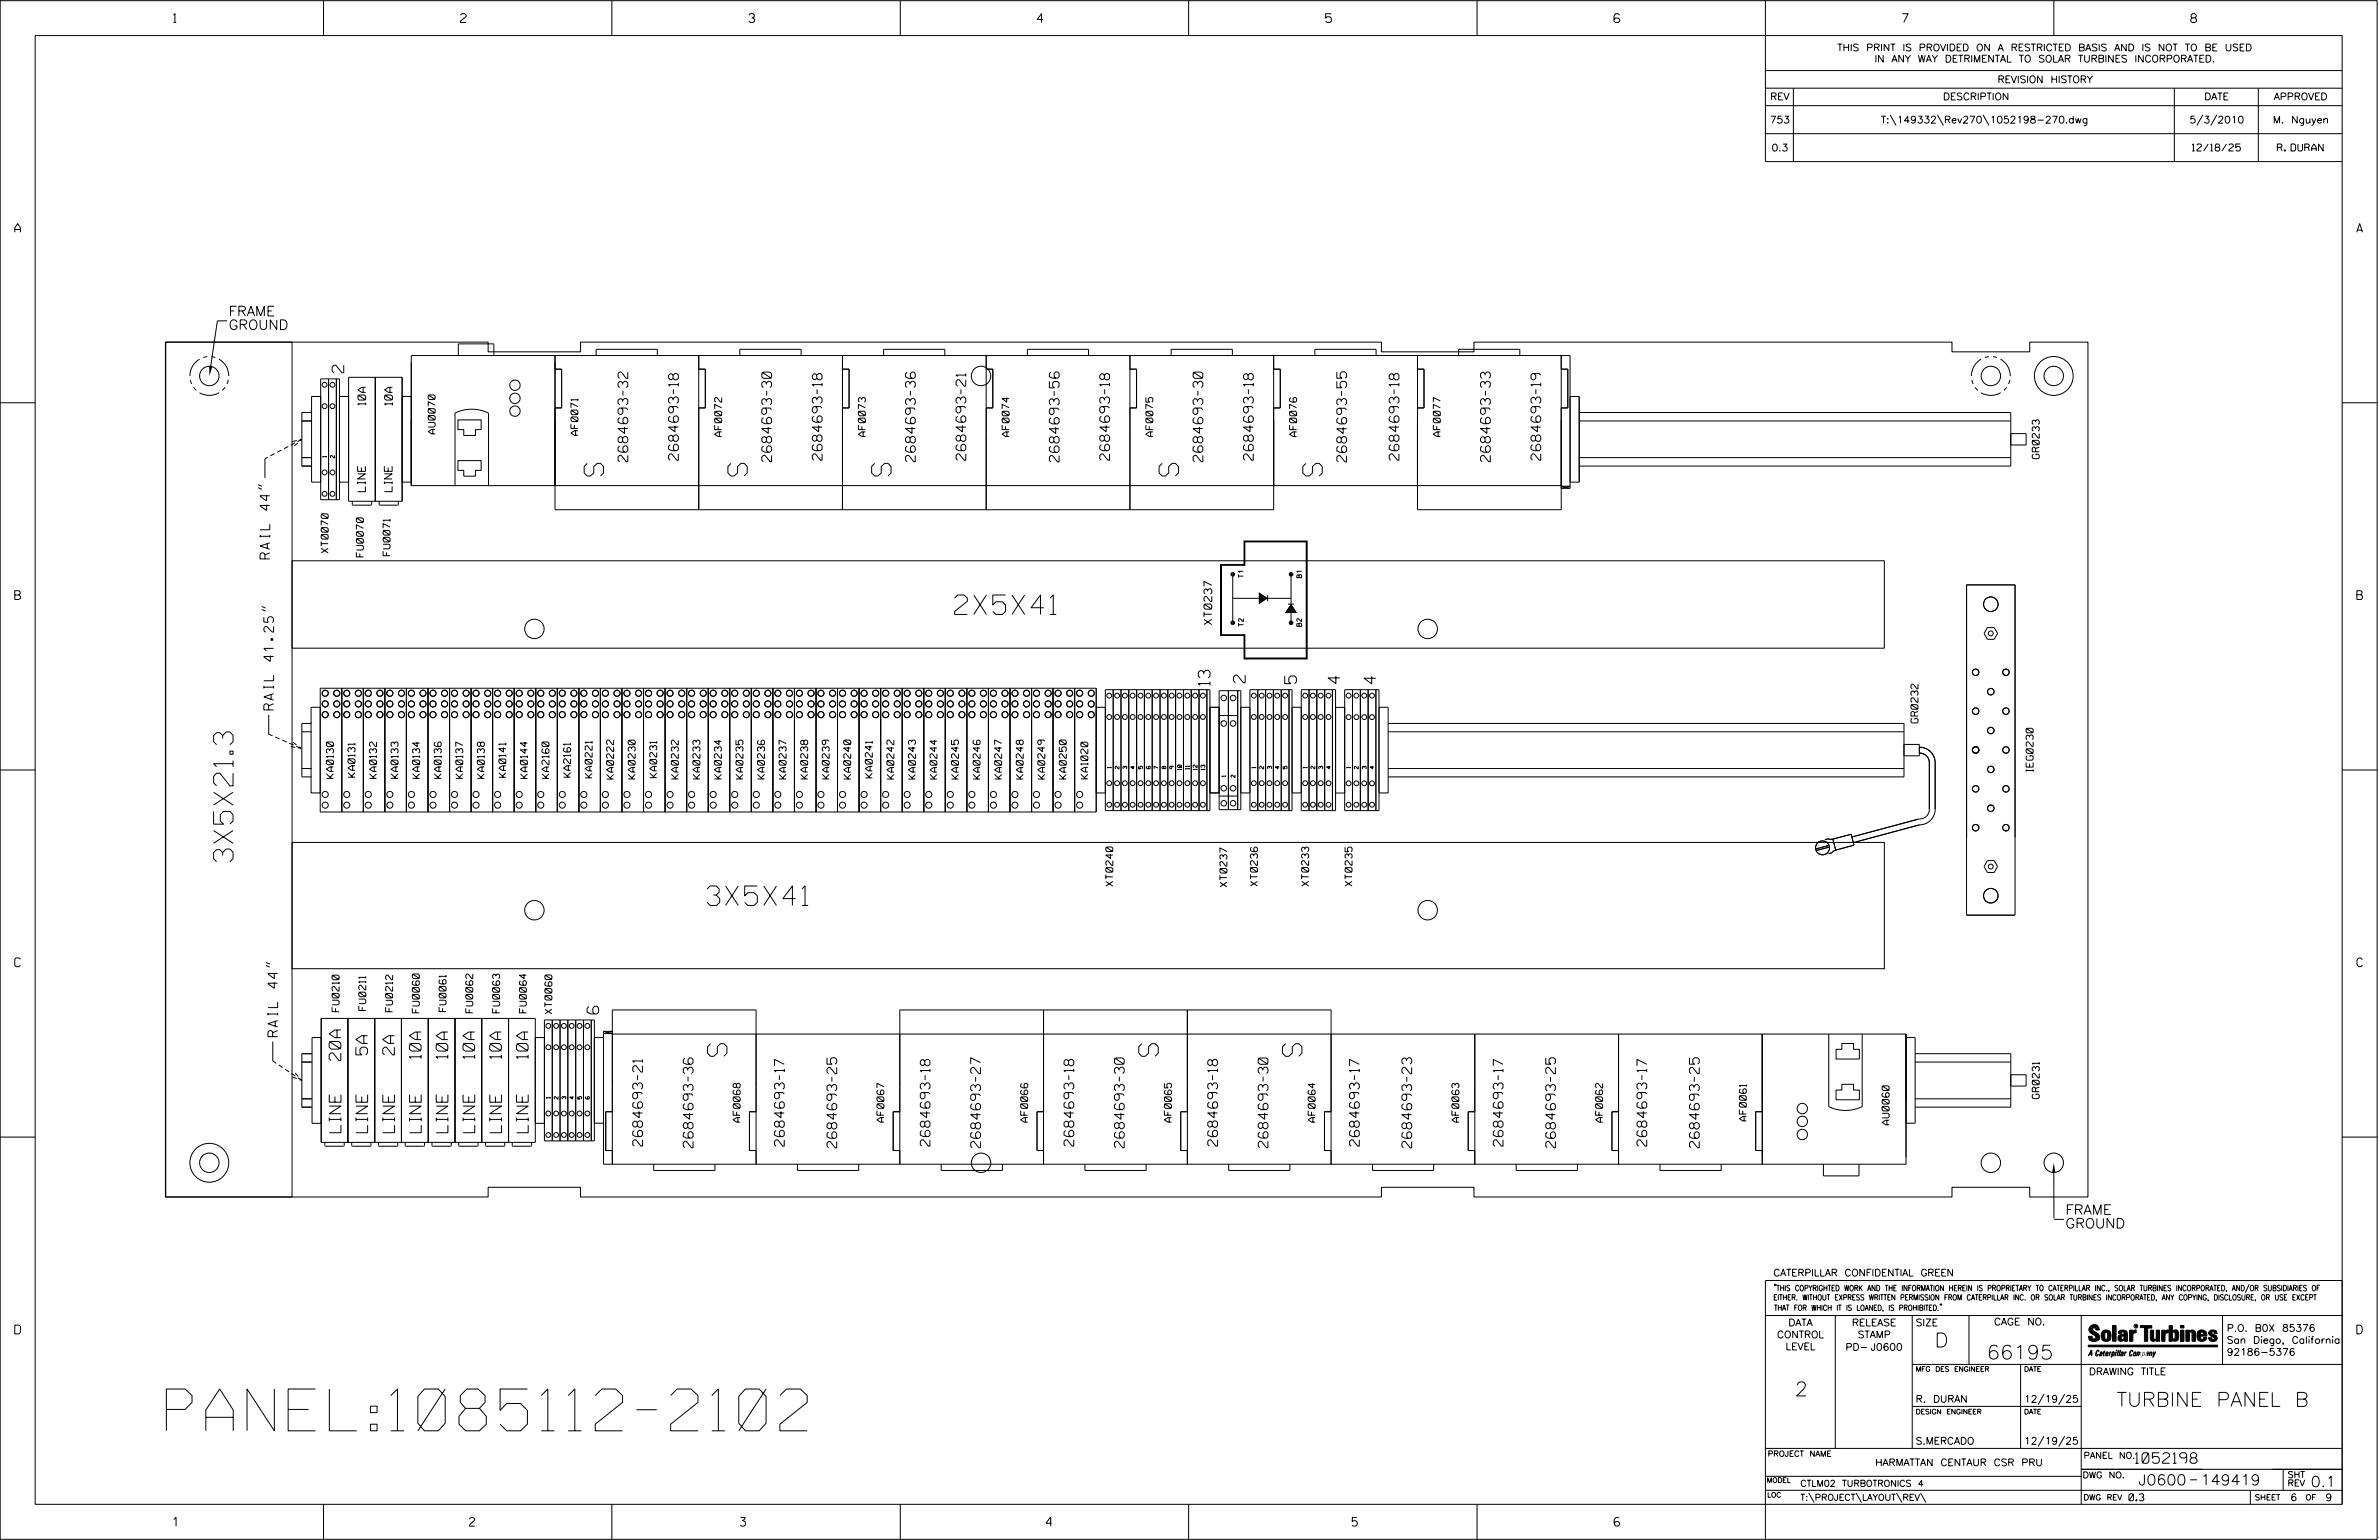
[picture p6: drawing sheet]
<svg xmlns="http://www.w3.org/2000/svg" width="864mm" height="559mm" viewBox="0 0 864 559" stroke-linecap="round" stroke-linejoin="round" font-family="sans-serif">
<defs><g id="words">
<text font-size="15.2" x="60.4" y="519.2">PANEL:1085112-2102</text>
<g font-size="7">
<text x="219.1" y="172.7" transform="rotate(-90 219.1 172.7)">S</text>
<text x="271.3" y="172.7" transform="rotate(-90 271.3 172.7)">S</text>
<text x="323.4" y="172.7" transform="rotate(-90 323.4 172.7)">S</text>
<text x="427.8" y="172.7" transform="rotate(-90 427.8 172.7)">S</text>
<text x="480" y="172.7" transform="rotate(-90 480 172.7)">S</text>
<text x="346.5" y="223">2X5X41</text>
<text x="84.6" y="312.7" transform="rotate(-90 84.6 312.7)">3X5X21.3</text>
<text x="256.7" y="328.5">3X5X41</text>
<text x="256.8" y="378.7" transform="rotate(90 256.8 378.7)">S</text>
<text x="413.4" y="378.7" transform="rotate(90 413.4 378.7)">S</text>
<text x="465.6" y="378.7" transform="rotate(90 465.6 378.7)">S</text>
</g>
<g font-size="5.1">
<text x="702.3" y="488.8">D</text>
<text x="721.2" y="493.2">66195</text>
<text x="651.5" y="506.5">2</text>
<text x="768.3" y="510.3">TURBINE PANEL B</text>
</g>
<g font-size="4.2">
<text x="124.8" y="135.3" transform="rotate(-90 124.8 135.3)">2</text>
<text x="439.2" y="248.7" transform="rotate(-90 439.2 248.7)">13</text>
<text x="452" y="247.7" transform="rotate(-90 452 247.7)">2</text>
<text x="470.6" y="248.1" transform="rotate(-90 470.6 248.1)">5</text>
<text x="486.4" y="248.1" transform="rotate(-90 486.4 248.1)">4</text>
<text x="499.4" y="248.2" transform="rotate(-90 499.4 248.2)">4</text>
<text x="217.3" y="367.9" transform="rotate(-90 217.3 367.9)">6</text>
<text x="133.4" y="382.8" transform="rotate(-90 133.4 382.8)">5A</text>
<text x="143.1" y="382.8" transform="rotate(-90 143.1 382.8)">2A</text>
<text x="123.7" y="384.8" transform="rotate(-90 123.7 384.8)">20A</text>
<text x="152.9" y="384.1" transform="rotate(-90 152.9 384.1)">10A</text>
<text x="162.6" y="384.1" transform="rotate(-90 162.6 384.1)">10A</text>
<text x="172.3" y="384.1" transform="rotate(-90 172.3 384.1)">10A</text>
<text x="182" y="384.1" transform="rotate(-90 182 384.1)">10A</text>
<text x="191.7" y="384.1" transform="rotate(-90 191.7 384.1)">10A</text>
<text x="123.7" y="411" transform="rotate(-90 123.7 411)">LINE</text>
<text x="133.5" y="411" transform="rotate(-90 133.5 411)">LINE</text>
<text x="143.2" y="411" transform="rotate(-90 143.2 411)">LINE</text>
<text x="152.9" y="411" transform="rotate(-90 152.9 411)">LINE</text>
<text x="162.6" y="411" transform="rotate(-90 162.6 411)">LINE</text>
<text x="172.3" y="411" transform="rotate(-90 172.3 411)">LINE</text>
<text x="182" y="411" transform="rotate(-90 182 411)">LINE</text>
<text x="191.7" y="411" transform="rotate(-90 191.7 411)">LINE</text>
</g>
<g font-size="3.8">
<text x="775.1" y="531">1052198</text>
<text x="776.3" y="538.9">J0600</text>
<text x="798.8" y="538.9">149419</text>
<text x="838.8" y="539.5">0.1</text>
</g>
<g font-size="3.5">
<text x="83" y="119.6">GROUND</text>
<text x="83" y="114.7">FRAME</text>
<text x="227.9" y="167.5" transform="rotate(-90 227.9 167.5)">2684693-32</text>
<text x="246.2" y="167" transform="rotate(-90 246.2 167)">2684693-18</text>
<text x="280.1" y="167.5" transform="rotate(-90 280.1 167.5)">2684693-30</text>
<text x="298.4" y="167" transform="rotate(-90 298.4 167)">2684693-18</text>
<text x="332.3" y="167.5" transform="rotate(-90 332.3 167.5)">2684693-36</text>
<text x="350.6" y="167" transform="rotate(-90 350.6 167)">2684693-21</text>
<text x="384.4" y="167.6" transform="rotate(-90 384.4 167.6)">2684693-56</text>
<text x="402.8" y="167" transform="rotate(-90 402.8 167)">2684693-18</text>
<text x="436.6" y="167.5" transform="rotate(-90 436.6 167.5)">2684693-30</text>
<text x="454.9" y="167" transform="rotate(-90 454.9 167)">2684693-18</text>
<text x="488.8" y="167.6" transform="rotate(-90 488.8 167.6)">2684693-55</text>
<text x="507.8" y="167" transform="rotate(-90 507.8 167)">2684693-18</text>
<text x="541" y="167.5" transform="rotate(-90 541 167.5)">2684693-33</text>
<text x="559.3" y="167" transform="rotate(-90 559.3 167)">2684693-19</text>
<text x="97.9" y="202.8" transform="rotate(-90 97.9 202.8)">RAIL 44&quot;</text>
<text x="99.3" y="257.6" transform="rotate(-90 99.3 257.6)">RAIL 41.25&quot;</text>
<text x="100.8" y="376.2" transform="rotate(-90 100.8 376.2)">RAIL 44&quot;</text>
<text x="233.2" y="415.9" transform="rotate(-90 233.2 415.9)">2684693-21</text>
<text x="251.6" y="416.4" transform="rotate(-90 251.6 416.4)">2684693-36</text>
<text x="284.7" y="415.9" transform="rotate(-90 284.7 415.9)">2684693-17</text>
<text x="303.7" y="416.5" transform="rotate(-90 303.7 416.5)">2684693-25</text>
<text x="337.6" y="415.9" transform="rotate(-90 337.6 415.9)">2684693-18</text>
<text x="355.9" y="416.5" transform="rotate(-90 355.9 416.5)">2684693-27</text>
<text x="389.8" y="415.9" transform="rotate(-90 389.8 415.9)">2684693-18</text>
<text x="408.1" y="416.4" transform="rotate(-90 408.1 416.4)">2684693-30</text>
<text x="441.9" y="415.9" transform="rotate(-90 441.9 415.9)">2684693-18</text>
<text x="460.3" y="416.4" transform="rotate(-90 460.3 416.4)">2684693-30</text>
<text x="493.4" y="415.9" transform="rotate(-90 493.4 415.9)">2684693-17</text>
<text x="512.5" y="416.5" transform="rotate(-90 512.5 416.5)">2684693-23</text>
<text x="545.6" y="415.9" transform="rotate(-90 545.6 415.9)">2684693-17</text>
<text x="564.6" y="416.5" transform="rotate(-90 564.6 416.5)">2684693-25</text>
<text x="597.8" y="415.9" transform="rotate(-90 597.8 415.9)">2684693-17</text>
<text x="616.8" y="416.5" transform="rotate(-90 616.8 416.5)">2684693-25</text>
<text x="749.8" y="440.7">FRAME</text>
<text x="749.8" y="445.6">GROUND</text>
</g>
<g font-size="3.2">
<text x="63" y="8.2">1</text>
<text x="167.2" y="8.2">2</text>
<text x="271.8" y="8.2">3</text>
<text x="376.5" y="8.2">4</text>
<text x="481.2" y="8.2">5</text>
<text x="690.6" y="8.2">7</text>
<text x="795.3" y="8.2">8</text>
<text x="5.4" y="84.3">A</text>
<text x="855.5" y="84.3">A</text>
<text x="5.4" y="217.5">B</text>
<text x="855.6" y="217.5">B</text>
<text x="5.4" y="350.8">C</text>
<text x="855.6" y="350.8">C</text>
<text x="5.4" y="484">D</text>
<text x="855.6" y="484">D</text>
<text x="62.8" y="553.8">1</text>
<text x="170.4" y="553.8">2</text>
<text x="268.8" y="553.8">3</text>
<text x="379.8" y="553.8">4</text>
<text x="490.8" y="553.8">5</text>
<text x="585.9" y="553.8">6</text>
</g>
<g font-size="2.8">
<text x="132.7" y="147" transform="rotate(-90 132.7 147)">10A</text>
<text x="142.5" y="147" transform="rotate(-90 142.5 147)">10A</text>
<text x="132.6" y="178.4" transform="rotate(-90 132.6 178.4)">LINE</text>
<text x="142.3" y="178.4" transform="rotate(-90 142.3 178.4)">LINE</text>
<text x="439.9" y="226.6" transform="rotate(-90 439.9 226.6)">XT0237</text>
</g>
<g font-size="2.5">
<text x="666.9" y="18.5">THIS PRINT IS PROVIDED ON A RESTRICTED BASIS AND IS NOT TO BE USED</text>
<text x="680.5" y="22.6">IN ANY WAY DETRIMENTAL TO SOLAR TURBINES INCORPORATED.</text>
<text x="725.1" y="30">REVISION HISTORY</text>
<text x="642.6" y="36.3">REV</text>
<text x="705.3" y="36.3">DESCRIPTION</text>
<text x="800.2" y="36.3">DATE</text>
<text x="825.4" y="36.3">APPROVED</text>
<text x="642.5" y="44.7">753</text>
<text x="682.8" y="44.7">T:\149332\Rev270\1052198-270.dwg</text>
<text x="794.8" y="44.7">5/3/2010</text>
<text x="825.1" y="44.7">M. Nguyen</text>
<text x="643.1" y="54.8">0.3</text>
<text x="795.8" y="54.8">12/18/25</text>
<text x="826.7" y="54.8">R. DURAN</text>
<text x="158" y="157.4" transform="rotate(-90 158 157.4)">AU0070</text>
<text x="209.8" y="158" transform="rotate(-90 209.8 158)">AF0071</text>
<text x="262" y="158.4" transform="rotate(-90 262 158.4)">AF0072</text>
<text x="314.1" y="158.4" transform="rotate(-90 314.1 158.4)">AF0073</text>
<text x="366.3" y="158.4" transform="rotate(-90 366.3 158.4)">AF0074</text>
<text x="418.5" y="158.4" transform="rotate(-90 418.5 158.4)">AF0075</text>
<text x="470.7" y="158.4" transform="rotate(-90 470.7 158.4)">AF0076</text>
<text x="522.9" y="158.4" transform="rotate(-90 522.9 158.4)">AF0077</text>
<text x="740.3" y="166.4" transform="rotate(-90 740.3 166.4)">GR0233</text>
<text x="119.1" y="200.6" transform="rotate(-90 119.1 200.6)">XT0070</text>
<text x="131.9" y="202.1" transform="rotate(-90 131.9 202.1)">FU0070</text>
<text x="141.6" y="201.6" transform="rotate(-90 141.6 201.6)">FU0071</text>
<text x="696.3" y="262.3" transform="rotate(-90 696.3 262.3)">GR0232</text>
<text x="738" y="280" transform="rotate(-90 738 280)">IEG0230</text>
<text x="121" y="282.4" transform="rotate(-90 121 282.4)">KA0130</text>
<text x="128.9" y="282" transform="rotate(-90 128.9 282)">KA0131</text>
<text x="136.7" y="282.4" transform="rotate(-90 136.7 282.4)">KA0132</text>
<text x="144.5" y="282.4" transform="rotate(-90 144.5 282.4)">KA0133</text>
<text x="152.3" y="282.4" transform="rotate(-90 152.3 282.4)">KA0134</text>
<text x="160.2" y="282.4" transform="rotate(-90 160.2 282.4)">KA0136</text>
<text x="168" y="282.4" transform="rotate(-90 168 282.4)">KA0137</text>
<text x="175.8" y="282.4" transform="rotate(-90 175.8 282.4)">KA0138</text>
<text x="183.6" y="282.1" transform="rotate(-90 183.6 282.1)">KA0141</text>
<text x="191.5" y="282.5" transform="rotate(-90 191.5 282.5)">KA0144</text>
<text x="199.3" y="282.4" transform="rotate(-90 199.3 282.4)">KA2160</text>
<text x="207.1" y="282" transform="rotate(-90 207.1 282)">KA2161</text>
<text x="214.9" y="282.2" transform="rotate(-90 214.9 282.2)">KA0221</text>
<text x="222.8" y="282.7" transform="rotate(-90 222.8 282.7)">KA0222</text>
<text x="230.6" y="282.6" transform="rotate(-90 230.6 282.6)">KA0230</text>
<text x="238.4" y="282.2" transform="rotate(-90 238.4 282.2)">KA0231</text>
<text x="246.2" y="282.6" transform="rotate(-90 246.2 282.6)">KA0232</text>
<text x="254.1" y="282.6" transform="rotate(-90 254.1 282.6)">KA0233</text>
<text x="261.9" y="282.6" transform="rotate(-90 261.9 282.6)">KA0234</text>
<text x="269.7" y="282.6" transform="rotate(-90 269.7 282.6)">KA0235</text>
<text x="277.5" y="282.6" transform="rotate(-90 277.5 282.6)">KA0236</text>
<text x="285.4" y="282.6" transform="rotate(-90 285.4 282.6)">KA0237</text>
<text x="293.2" y="282.6" transform="rotate(-90 293.2 282.6)">KA0238</text>
<text x="301" y="282.6" transform="rotate(-90 301 282.6)">KA0239</text>
<text x="308.8" y="282.7" transform="rotate(-90 308.8 282.7)">KA0240</text>
<text x="316.7" y="282.2" transform="rotate(-90 316.7 282.2)">KA0241</text>
<text x="324.5" y="282.7" transform="rotate(-90 324.5 282.7)">KA0242</text>
<text x="332.3" y="282.7" transform="rotate(-90 332.3 282.7)">KA0243</text>
<text x="340.1" y="282.7" transform="rotate(-90 340.1 282.7)">KA0244</text>
<text x="348" y="282.7" transform="rotate(-90 348 282.7)">KA0245</text>
<text x="355.8" y="282.7" transform="rotate(-90 355.8 282.7)">KA0246</text>
<text x="363.6" y="282.7" transform="rotate(-90 363.6 282.7)">KA0247</text>
<text x="371.4" y="282.7" transform="rotate(-90 371.4 282.7)">KA0248</text>
<text x="379.3" y="282.7" transform="rotate(-90 379.3 282.7)">KA0249</text>
<text x="387.1" y="282.7" transform="rotate(-90 387.1 282.7)">KA0250</text>
<text x="394.9" y="282.6" transform="rotate(-90 394.9 282.6)">KA1020</text>
<text x="404" y="321.5" transform="rotate(-90 404 321.5)">XT0240</text>
<text x="445.4" y="321.8" transform="rotate(-90 445.4 321.8)">XT0237</text>
<text x="456.4" y="321.5" transform="rotate(-90 456.4 321.5)">XT0236</text>
<text x="475.1" y="321.5" transform="rotate(-90 475.1 321.5)">XT0233</text>
<text x="490.8" y="321.5" transform="rotate(-90 490.8 321.5)">XT0235</text>
<text x="123.1" y="367.1" transform="rotate(-90 123.1 367.1)">FU0210</text>
<text x="132.8" y="366.7" transform="rotate(-90 132.8 366.7)">FU0211</text>
<text x="142.5" y="367.1" transform="rotate(-90 142.5 367.1)">FU0212</text>
<text x="152.2" y="367.5" transform="rotate(-90 152.2 367.5)">FU0060</text>
<text x="161.9" y="367.1" transform="rotate(-90 161.9 367.1)">FU0061</text>
<text x="171.6" y="367.5" transform="rotate(-90 171.6 367.5)">FU0062</text>
<text x="181.4" y="367.5" transform="rotate(-90 181.4 367.5)">FU0063</text>
<text x="191.1" y="367.5" transform="rotate(-90 191.1 367.5)">FU0064</text>
<text x="200.3" y="367.9" transform="rotate(-90 200.3 367.9)">XT0060</text>
<text x="740.3" y="398.6" transform="rotate(-90 740.3 398.6)">GR0231</text>
<text x="268.7" y="407.2" transform="rotate(-90 268.7 407.2)">AF0068</text>
<text x="320.9" y="407.2" transform="rotate(-90 320.9 407.2)">AF0067</text>
<text x="373" y="407.2" transform="rotate(-90 373 407.2)">AF0066</text>
<text x="425.2" y="407.2" transform="rotate(-90 425.2 407.2)">AF0065</text>
<text x="477.4" y="407.2" transform="rotate(-90 477.4 407.2)">AF0064</text>
<text x="529.6" y="407.2" transform="rotate(-90 529.6 407.2)">AF0063</text>
<text x="581.8" y="407.2" transform="rotate(-90 581.8 407.2)">AF0062</text>
<text x="633.9" y="406.7" transform="rotate(-90 633.9 406.7)">AF0061</text>
<text x="685.8" y="408.1" transform="rotate(-90 685.8 408.1)">AU0060</text>
<text x="643.8" y="463">CATERPILLAR CONFIDENTIAL GREEN</text>
<text x="645.1" y="485.5">CONTROL</text>
<text x="649.2" y="481.1">DATA</text>
<text x="672.3" y="481.1">RELEASE</text>
<text x="674.4" y="485.5">STAMP</text>
<text x="695.4" y="481.1">SIZE</text>
<text x="723.8" y="480.8">CAGE NO.</text>
<text x="808.4" y="483.1">P.O. B0X 85376</text>
<text x="648.2" y="489.8">LEVEL</text>
<text x="669.9" y="490">PD- J0600</text>
<text x="808.4" y="487.5">San Diego, California</text>
<text x="808.4" y="491.8">92186-5376</text>
<text x="758.3" y="498.9">DRAWING TITLE</text>
<text x="695.4" y="508.9">R. DURAN</text>
<text x="734.8" y="508.9">12/19/25</text>
<text x="695.4" y="524.1">S.MERCADO</text>
<text x="734.8" y="524.1">12/19/25</text>
<text x="680.7" y="531.9">HARMATTAN CENTAUR CSR PRU</text>
<text x="772.8" y="544.6">0.3</text>
<text x="831.4" y="544.6">6</text>
<text x="844.2" y="544.6">9</text>
</g>
<g font-size="2.3">
<text x="756.4" y="529.2">PANEL NO.</text>
<text x="653.5" y="539.4">CTLM02 TURBOTRONICS 4</text>
<text x="756" y="536.3">DWG NO.</text>
<text x="830.4" y="539.3">REV</text>
<text x="830.4" y="536.2">SHT</text>
<text x="653.5" y="544.5">T:\PROJECT\LAYOUT\REV\</text>
</g>
<g font-size="2">
<text x="643.8" y="468.4">&quot;THIS COPYRIGHTED WORK AND THE INFORMATION HEREIN IS PROPRIETARY TO CATERPILLAR INC., SOLAR TURBINES INCORPORATED, AND/OR SUBSIDIARIES OF</text>
<text x="643.8" y="471.8">EITHER. WITHOUT EXPRESS WRITTEN PERMISSION FROM CATERPILLAR INC. OR SOLAR TURBINES INCORPORATED, ANY COPYING, DISCLOSURE, OR USE EXCEPT</text>
<text x="644" y="475.6">THAT FOR WHICH IT IS LOANED, IS PROHIBITED.&quot;</text>
<text x="641.7" y="528.5">PROJECT NAME</text>
<text x="756.3" y="544.3">DWG REV</text>
<text x="818.5" y="544.3">SHEET</text>
<text x="836.9" y="544.3">OF</text>
</g>
<g font-size="1.8">
<text x="451.4" y="209.6" transform="rotate(-90 451.4 209.6)">T1</text>
<text x="472.5" y="209.6" transform="rotate(-90 472.5 209.6)">B1</text>
<text x="451.4" y="227.3" transform="rotate(-90 451.4 227.3)">T2</text>
<text x="472.5" y="227.3" transform="rotate(-90 472.5 227.3)">B2</text>
<text x="695.4" y="497.6">MFG DES ENGINEER</text>
<text x="734.8" y="497.6">DATE</text>
<text x="695.4" y="513.1">DESIGN ENGINEER</text>
<text x="734.8" y="513.1">DATE</text>
<text x="641.3" y="538">MODEL</text>
<text x="641.5" y="543.3">LOC</text>
</g>
<g font-size="1.4">
<text x="118.5" y="165.9" transform="rotate(-90 118.5 165.9)">1</text>
<text x="121.4" y="166.2" transform="rotate(-90 121.4 166.2)">2</text>
<text x="403.4" y="278.7" transform="rotate(-90 403.4 278.7)">1</text>
<text x="406.2" y="279" transform="rotate(-90 406.2 279)">2</text>
<text x="409" y="279" transform="rotate(-90 409 279)">3</text>
<text x="411.9" y="279" transform="rotate(-90 411.9 279)">4</text>
<text x="414.7" y="279" transform="rotate(-90 414.7 279)">5</text>
<text x="417.5" y="279" transform="rotate(-90 417.5 279)">6</text>
<text x="420.4" y="279" transform="rotate(-90 420.4 279)">7</text>
<text x="423.2" y="279" transform="rotate(-90 423.2 279)">8</text>
<text x="426" y="279" transform="rotate(-90 426 279)">9</text>
<text x="428.9" y="279.4" transform="rotate(-90 428.9 279.4)">10</text>
<text x="431.7" y="279.2" transform="rotate(-90 431.7 279.2)">11</text>
<text x="434.6" y="279.4" transform="rotate(-90 434.6 279.4)">12</text>
<text x="437.4" y="279.4" transform="rotate(-90 437.4 279.4)">13</text>
<text x="444.9" y="281.9" transform="rotate(-90 444.9 281.9)">1</text>
<text x="455.9" y="278.7" transform="rotate(-90 455.9 278.7)">1</text>
<text x="458.7" y="279" transform="rotate(-90 458.7 279)">2</text>
<text x="461.5" y="279" transform="rotate(-90 461.5 279)">3</text>
<text x="464.4" y="279" transform="rotate(-90 464.4 279)">4</text>
<text x="467.2" y="279" transform="rotate(-90 467.2 279)">5</text>
<text x="474.5" y="278.7" transform="rotate(-90 474.5 278.7)">1</text>
<text x="477.3" y="279" transform="rotate(-90 477.3 279)">2</text>
<text x="480.1" y="279" transform="rotate(-90 480.1 279)">3</text>
<text x="483" y="279" transform="rotate(-90 483 279)">4</text>
<text x="490.3" y="278.7" transform="rotate(-90 490.3 278.7)">1</text>
<text x="493.1" y="279" transform="rotate(-90 493.1 279)">2</text>
<text x="495.9" y="279" transform="rotate(-90 495.9 279)">3</text>
<text x="498.8" y="279" transform="rotate(-90 498.8 279)">4</text>
<text x="448.3" y="282.1" transform="rotate(-90 448.3 282.1)">2</text>
<text x="199.8" y="398.6" transform="rotate(-90 199.8 398.6)">1</text>
<text x="202.6" y="398.8" transform="rotate(-90 202.6 398.8)">2</text>
<text x="205.4" y="398.8" transform="rotate(-90 205.4 398.8)">3</text>
<text x="208.3" y="398.8" transform="rotate(-90 208.3 398.8)">4</text>
<text x="211.1" y="398.8" transform="rotate(-90 211.1 398.8)">5</text>
<text x="213.9" y="398.8" transform="rotate(-90 213.9 398.8)">6</text>
</g>
<text font-size=".9" x="775.1" y="481.7">R</text>
</g></defs>
<g fill="none" stroke="#000" stroke-width=".36">
<path d="M.1 .2h862.8v558.4h-862.8zM12.8 12.9h837.4v533h-837.4zM117.4 .2v12.7M222.1 .2v12.7M326.8 .2v12.7M431.5 .2v12.7M536.2 .2v12.7M587.9 5.5l-.5-.5h-1l-.5 1v1.7l.5 .4h1l.6-.4v-.6l-.6-.5h-1l-.5 .5M640.9 .2v58.4h209.3M745.6 .2v12.7M640.9 25.6h209.3M640.9 32h209.3"/>
<path d="M640.9 38.3h209.3M651 32v26.6M789.3 32v26.6M819.8 32v26.6M640.9 48.5h209.3M686.2 41.7l2.1 3.8M703.3 41.7l2.2 3.8M719.9 41.7l2.1 3.8M799.6 41.7l-2.1 3.8M804.7 41.7l-2.2 3.8M82.4 116.4h-3.5l-2.4 16.5M60 124.1h117.2v3.6h33.5v-3.6h290.8v3.6h33.6v-3.6h173.5v3.6h28.2v-3.6h21.1v310.2h-21.1v-3.5h-28.2v3.5h-173.5v-3.5h-33.6v3.5h-290.8v-3.5h-33.5v3.5h-117.2z"/>
<path d="M60.2 124.1h45.8v310.2h-45.8zM69.1 137.9l.5 1.4M72.5 130.3a7.1 7.1 0 0 0-3.6 6.1M75.2 129.4l-1.4 .3M76.7 129.4l1.4 .3M79.5 130.3a7 7 0 0 1 3.5 6.2M82.9 137.8l-.5 1.5M116.4 137.5h6.8v43.8h-6.8zM119.3 137.5v43.8M122.1 137.5v43.8M126.5 136.9h19.5v45h-19.5zM136.2 136.9v45"/>
<path d="M166.4 129v-4.2h12.9v4.2M201.5 129v56h260.9v-56M201.5 133.9h2.4v14.1h-2.4M216.4 129v-2.2h22.2v2.2M253.6 133.9h2.4v14.1h-2.4M253.6 129v56M268.6 129v-2.2h22.2v2.2M305.8 133.9h2.4v14.1h-2.4M305.8 129v56M320.7 129v-2.2h22.3v2.2M358 133.9h2.4v14.1h-2.4M358 129v56"/>
<path d="M373 129v-2.2h22.1v2.2M410.2 133.9h2.4v14.1h-2.4M410.2 129v56M425.1 129v-2.2h22.3v2.2M462.4 133.9h2.3v14.1h-2.3M477.3 129v-2.2h22.2v2.2M514.6 129v56h52.1v-56M514.6 133.9h2.3v14.1h-2.3M529.5 129v-2.2h22.2v2.2M566.7 133.9h2.4v14.1h-2.4M715.8 137.9l.5 1.4M719.2 130.3a7.1 7.1 0 0 0-3.6 6.1"/>
<path d="M722 129.4l-1.5 .3M723.4 129.4l1.5 .3M726.2 130.3a7.1 7.1 0 0 1 3.6 6.2M729.6 137.8l-.5 1.5M.1 146.2h12.7M70.3 140.5l1 1.2M79.6 142.5a7 7 0 0 1-7.2 0M81.7 140.5l-1 1.1M109.6 152.8h3.5M113.1 149.7h-3.5v19.4h3.5M116.4 143.9h-3.3v31h3.3M123.2 143.9h3.3"/>
<path d="M146 143.9h3.3M166.2 152.4h8.5v3.5h-2.1v2.1h-4.3v-2.1h-2.1zM569.9 143.9h3.4v31h-3.4M573.3 149.7h156.6v19.4h-156.6M573.3 152.8h156.6M717 140.5l1 1.2M726.3 142.5a7.1 7.1 0 0 1-7.2 0M728.4 140.5l-1 1.1M729.9 157.3h5.6v4.2h-5.6M850.2 146.2h12.7M93.7 177l1.4 .6M93.7 175.9l1.4 .6"/>
<path d="M96.2 166.4v7.1M109.6 166.1h3.5M123.2 174.9h3.3M146 174.9h3.3M165.2 176.2v-26.3a13.8 13.8 0 0 1 12.1 0v26.3M166.2 167.1h8.5v3.6h-2.1v2.1h-4.3v-2.1h-2.1zM566.7 176.2h-417.4v-47.2h420.6v48.2M566.7 176.4l3.2 .8h-3.2l3.2-.8zM573.3 166.1h156.6M127.9 181.9v1.1l.3 .3h6.4l.3-.3v-1.1M137.6 181.9v1.1l.3 .3h6.4l.3-.3v-1.1M106 203.5h578v31.7h-578z"/>
<path d="M447.5 217.1h21.2M447.5 208.8v16.8M460.2 216v2.2M467.6 219.2h2.1M468.7 208.8v16.8M713.9 212.2h17.6v119.9h-17.6zM95 221.2l1.4 .6M95 220.1l1.4 .5M721.4 227.7h2.5l1.2 2.1-1.2 2.2h-2.5l-1.2-2.2zM97.5 259.4v7M112.9 256.6h3.3v31.1h-3.3zM116.2 249.7h281.7v44.9h-281.7z"/>
<path d="M124.1 249.7v44.9M131.9 249.7v44.9M139.7 249.7v44.9M147.5 249.7v44.9M155.4 249.7v44.9M163.2 249.7v44.9M171 249.7v44.9M178.8 249.7v44.9M186.7 249.7v44.9M194.5 249.7v44.9M202.3 249.7v44.9M210.1 249.7v44.9"/>
<path d="M217.9 249.7v44.9M225.8 249.7v44.9M233.6 249.7v44.9M241.4 249.7v44.9M249.3 249.7v44.9M257.1 249.7v44.9M264.9 249.7v44.9M272.7 249.7v44.9M280.6 249.7v44.9M288.4 249.7v44.9M296.2 249.7v44.9M304 249.7v44.9"/>
<path d="M311.9 249.7v44.9M319.7 249.7v44.9M327.5 249.7v44.9M335.4 249.7v44.9M343.1 249.7v44.9M351 249.7v44.9M358.8 249.7v44.9M366.6 249.7v44.9M374.5 249.7v44.9M382.3 249.7v44.9M390.1 249.7v44.9M397.9 256.6h3.3"/>
<path d="M401.2 250.3h38v43.8h-38zM404.1 250.3v43.8M406.9 250.3v43.8M409.8 250.3v43.8M412.6 250.3v43.8M415.4 250.3v43.8M418.3 250.3v43.8M421.1 250.3v43.8M423.9 250.3v43.8M426.8 250.3v43.8M429.6 250.3v43.8M432.4 250.3v43.8"/>
<path d="M435.3 250.3v43.8M438.1 250.3v43.8M439.2 256.6h3.4M442.6 250.6h7.8v43.2h-7.8zM442.6 259.6h6.7M445.9 250.6v43.2M449.3 250.6v43.2M450.4 256.6h3.3M453.7 250.3h15.3v43.8h-15.3zM456.6 250.3v43.8M459.4 250.3v43.8M462.2 250.3v43.8"/>
<path d="M465.1 250.3v43.8M467.9 250.3v43.8M469 256.6h3.4M472.4 250.3h12.4v43.8h-12.4zM475.2 250.3v43.8M478 250.3v43.8M480.9 250.3v43.8M483.7 250.3v43.8M484.8 256.7h3.3M488.1 250.3h12.5v43.8h-12.5zM491 250.3v43.8M493.8 250.3v43.8"/>
<path d="M496.6 250.3v43.8M499.5 250.3v43.8M500.6 256.6h3.3v31.1h-3.3M.1 279.4h12.7M109.6 278.9h3.5M109.6 265.5h3.5M113.1 262.5h-3.5v19.4h3.5M503.9 262.5h187.3v19.4h-187.3M503.9 278.9h187.3M503.9 265.5h187.3M691.2 270.1h5.5v4.1h-5.5M696.7 273.3a3.5 3.5 0 0 1 3.7 3.5v16.9a3.7 3.7 0 0 1-4.1 3.6l-24 6.4"/>
<path d="M696.7 271.1a5.7 5.7 0 0 1 5.8 5.7v16.9a5.7 5.7 0 0 1-5.7 5.6l-24 6.5M850.2 279.4h12.7M397.9 287.7h3.3M439.2 287.7h3.4M442.6 288.9h6.7M450.4 287.7h3.3M469 287.7h3.4M484.8 287.8h3.3M106 305.7h578v45.8h-578zM664 306.8l-4.9 1.2M664.1 307.3l-4.8 1.3M665.3 304.5l6.7-1.8 1 4-6.6 1.8z"/>
<path d="M665.6 304.4h-2l-1.2 .3M666.7 308.4l-1.2 .5-.5 .6-1.2 .3M721.4 312.3h2.5l1.2 2.1-1.2 2.2h-2.5l-1.2-2.2zM96.5 350.3l1.4 .6M96.5 349.2l1.4 .6M99 377.9v7.1M116.6 369.5h77.7v45h-77.7zM116.6 376.5h-3.3v31.1h3.3M126.3 369.5v45M136 369.5v45M145.7 369.5v45M155.5 369.5v45"/>
<path d="M165.2 369.5v45M174.9 369.5v45M184.6 369.5v45M194.3 376.5h3.3M197.6 370.1h18.2v43.9h-18.2zM200.5 370.1v43.9M203.3 370.1v43.9M206.1 370.1v43.9M209 370.1v43.9M211.8 370.1v43.9M214.6 370.1v43.9M215.8 376.5h3.3"/>
<path d="M219.1 374.2v48.3h472.8v-47.3h-469.6M219.1 374.2h3.2l-3.2 .8h3.2zM378.8 366.5v56M431 366.5v56M535.4 375.2v47.3M587.6 375.2v47.3M639.7 375.2v47.3M663.9 375.2v26.3a13.8 13.8 0 0 0 12.1 0v-26.3M691.9 376.5h3.3v31.1h-3.3M109.6 398.7h3.7M109.6 385.4h3.7M113.3 382.3h-3.7v19.4h3.7"/>
<path d="M666.5 395.5h2.1v-2h4.3v2h2.1v3.6h-8.5zM666.5 380.8h2.1v-2.2h4.3v2.2h2.1v3.5h-8.5zM695.2 382.3h34.7v19.4h-34.7M695.2 398.7h34.7M695.2 385.4h34.7M729.9 390h5.6v4.1h-5.6M.1 412.6h12.7M117.9 414.5v1.1l.3 .3h6.5l.3-.3v-1.1M127.7 414.5v1.1l.3 .3h6.4l.3-.3v-1.1M137.4 414.5v1.1l.3 .3h6.4l.3-.3v-1.1M147.1 414.5v1.1l.3 .3h6.4l.3-.3v-1.1M156.8 414.5v1.1l.3 .3h6.4l.3-.3v-1.1"/>
<path d="M166.5 414.5v1.1l.3 .3h6.4l.3-.3v-1.1M176.2 414.5v1.1l.3 .3h6.5l.2-.3v-1.1M185.9 414.5v1.1l.3 .3h6.5l.3-.3v-1.1M194.3 407.6h3.3M215.8 407.6h3.3M222.3 403.4h-2.4v14.1h2.4M274.5 403.4h-2.4v14.1h2.4M326.6 403.4h-2.4v14.1h2.4M378.8 403.4h-2.4v14.1h2.4M431 403.4h-2.4v14.1h2.4M483.2 403.4h-2.4v14.1h2.4M535.4 403.4h-2.4v14.1h2.4"/>
<path d="M587.6 403.4h-2.4v14.1h2.4M639.7 403.4h-2.4v14.1h2.4M850.2 412.6h12.7M222.3 422.5v-56h52.2v56M237.3 422.5v2.2h22.2v-2.2M289.5 422.5v2.2h22.2v-2.2M326.6 422.5v-56h156.6v56M341.7 422.5v2.2h22.2v-2.2M393.8 422.5v2.2h22.3v-2.2M446 422.5v2.2h22.2v-2.2M498.2 422.5v2.2h22.2v-2.2M550.4 422.5v2.2h22.2v-2.2"/>
<path d="M602.6 422.5v2.2h22.2v-2.2M661.9 422.5v4.2h12.9v-4.2M745.6 425.4v16.7M745.7 442.5h3.5M640.9 477.3h209.3M644.2 466.1l-.1 .4M644.7 466.1l-.2 .4M666.2 477.3v48.3M694.2 477.3v48.3M704.4 473.3l-.1 .4M704.8 473.3l-.1 .4M714.8 477.3v17.8"/>
<path d="M755.5 477.3v68.6M806.8 477.3v17.8M816.5 466l-1.4 3.1M850.2 464.6h-209.3v94M850.2 464.8v81.1M694.2 495.1h156M733.5 495.1v30.5M758.6 481.4a2.02 2.02 0 0 1 3.1-.1l.5 1.3h-1.3l-.2-.6-.4-.2-.6 .1-.1 .4 .4 .7a2.46 2.46 0 0 1 2.2 2.9 2.83 2.83 0 0 1-3.8 .3l-.3-1.3h1.3l.2 .7 .6 .3 .5-.2 .2-.5-.4-.6-1.9-1.2-.4-.9zM759.2 491.3h-.7l.7-1.2v1.9h.2l-.1-2.1-1.3 2.1 .5-.5h.7M761.3 490l.3-.2 .4 .3-.1 .3-.3-.4-.4 .3-.3 1.6h.4l.4-.5-.3 .6-.4 .1-.3-.4zM762.6 490.6l.5-.1-.1 1.4h-.9a.74 .74 0 0 1 .9-.8l-.3 .7-.5 .1 .2-.5 .6-.2v-.5l-.7 .2zM763 483.2a2.17 2.17 0 0 1 3.1 0l.3 1.4-.3 1.5a2.17 2.17 0 0 1-3.1 0l-.3-1.5z"/>
<path d="M763.6 490.5l.4-.4 .2 .6h-.3l-.3 .9 .2 .4-.3-.1zM764.1 483.7l.5-.4 .4 .3v2.2l-.4 .2-.5-.2zM764.6 491.1l.6 .2v-.7l-.4-.1-.4 .6-.1 .8h.6M764.6 491.1l-.1 .8h.4M764.6 482.6v.8M764.8 490.7l.4 .1v.3h-.6zM765 491.5l-.1 .4zM766 490.5l-.5 1.5zM766 490.8l.4-.3-.4 .4M766.9 481h1.3v5.7h-1.3zM767 490.8l.5 .1-.3 .8-.4 .2zM767.3 490.5h-.5l-.5 2"/>
<path d="M767.3 490.5a.8 .8 0 0 1 .2 1 .8 .8 0 0 1-.9 .4l-.1 .6M767.3 490.5l-.1 .2M768.1 490.5l-.4 1.5zM768.2 489.9h.3l-.1 .2h-.2zM769 489.9l-.5 2.1zM769.7 489.9l-.6 2.1zM770.1 491.4l.5-.3-.5 .8zM770.4 491.9h.1M770.6 491.1l.1-.4-.7 .2 .1-.3 .6-.1 .2 .3-.5 1.1M770.6 491.1a.74 .74 0 0 0-.8 .8h.6M771 484.8h-.7l-.3 .6 .4 .7 .5-.3 .1-2.4h-.8l-.1 .4h-1.2a1.71 1.71 0 0 1 1.8-1.3 1.71 1.71 0 0 1 1.6 1.4v2.8h-1.1l-.1-.6M771 484.2l-1.5 .1a1.41 1.41 0 0 0 0 2.4l.5 .1 1.1-.7"/>
<path d="M771.2 486.1h-.1M771.4 490.5l.1 .3 .4-.3-.9 1.5zM771.5 490.8h.1M773 482.7h1.2v.5l.5-.5 .7-.1v1h-.6l-.5 .4-.1 2.7h-1.2zM773.3 490.3l.6-.4 .4 .2-.1 .4-.3-.4a1.28 1.28 0 0 0-.5 1.8l.6-.4-.1 .4-.8 .1zM774.7 490.8l.5-.3a.88 .88 0 0 1 .2 .9 .88 .88 0 0 1-.7 .7l-.2-.2zM774.8 490.9h.5l-.3 1h-.3l-.2-.2zM775.2 490.5l-.1 .2M776.8 481h4.3v.9h-1.5v4.8h-1.3M776.8 490.6l-.8 .2v-.3l-.4 1.5 .8-1.3v1.3l.3-1.2M779.3 491.1h.4M779.6 490.5h.3l-.3 1.4"/>
<path d="M779.6 490.7h.2l-.1 .4M779.7 491.1l-.1 .4M779.7 491.1l-.4 .2M780.1 492l.4-1.5 .1 .3 .3-.3 .3 .2-.3 1.3v-1.3l-.7 1.3M780.6 482.7h1.2v2.7l.1 .4 .4 .3 .4-.7v-2.7h1.2l.1 4h-1.3v-.5l-1.1 .6-.7-.3-.3-.7zM781.6 492.5l1-2-.8 1.3-.2-1.3-.2 2M784.7 482.7h1.2v.5l.5-.5 .7-.1v1h-.5l-.6 .4-.1 2.7h-1.2zM787.4 481h1.2v2a1.4 1.4 0 0 1 2.2 .2l.1 1.4-.4 1.9-1.5 .1-.4-.5v-1l.5 .9 .5-.3v-2.1l-.5-.4-.5 .7v2.8h-1.2zM791.5 482.7h1.3v4h-1.3zM791.5 481h1.3v.9h-1.3zM793.5 482.7h1.3v.4l.7-.5 1.1 .2 .4 .6v3.3h-1.3l-.2-3.4-.7 .2v3.2h-1.3zM794.8 483.1h.1"/>
<path d="M797.7 483.2a1.92 1.92 0 0 1 2.4-.5 1.92 1.92 0 0 1 1 2.1h-2.3v.8l.6 .5 .5-.3v-.5h1.2a1.83 1.83 0 0 1-2.1 1.4 1.83 1.83 0 0 1-1.5-2.1zM798.8 484.2v.6M799.1 483.4h.6l.2 .8h-1.1zM804.6 482.9a1.84 1.84 0 0 0-2.9 .8 3.3 3.3 0 0 0 2.2 1.9l-.5 .5-.4-.3-.1-.4h-1.2l.1 .6a1.92 1.92 0 0 0 2.9 .4M804.9 483.8h-1.2l-.2-.6-.5 .1-.1 .3 .1 .3 1.8 .9M805.1 488.1h-47.1v.6h47.1M694.2 510.3h61.3M742 505.8l-2.2 3.9M749.5 505.8l-2.2 3.9M640.9 525.6h209.2M640.9 535.7h114.6M742 521.1l-2.2 3.8"/>
<path d="M749.5 521.1l-2.2 3.8M755.5 533.2h94.7M795 537h2.6M828.8 533.2v7.6M117.4 545.9v12.7M222.1 545.9v12.7M326.8 545.9v12.7M431.5 545.9v12.7M536.2 545.9v12.7M640.9 540.8h209.3M656.6 541.7l2 3.5M673.8 541.7l1.9 3.5"/>
<path d="M688.4 541.7l2 3.5M697.2 541.7l1.9 3.5M816.9 541v4.9M863.5 557.9h.1"/>
<circle cx="76" cy="136.4" r="3.5"/>
<circle cx="117.8" cy="139.6" r=".88"/>
<circle cx="120.7" cy="139.6" r=".88"/>
<circle cx="186.9" cy="139.8" r="1.88"/>
<circle cx="356.1" cy="136.4" r="3.5"/>
<circle cx="722.7" cy="136.4" r="3.5"/>
<circle cx="745.5" cy="136.4" r="7"/>
<circle cx="745.5" cy="136.4" r="3.5"/>
<circle cx="117.8" cy="147.4" r=".88"/>
<circle cx="120.7" cy="147.4" r=".88"/>
<circle cx="186.9" cy="144.5" r="1.88"/>
<circle cx="186.9" cy="149.2" r="1.89"/>
<circle cx="117.8" cy="179.2" r=".88"/>
<circle cx="117.8" cy="171.4" r=".88"/>
<circle cx="120.7" cy="179.2" r=".88"/>
<circle cx="120.7" cy="171.4" r=".88"/>
<circle cx="722.7" cy="219.3" r="2.64"/>
<circle cx="194" cy="228.2" r="3.5"/>
<circle cx="518.3" cy="228.2" r="3.5"/>
<circle cx="722.7" cy="229.8" r=".88"/>
<circle cx="118.1" cy="251.5" r="1.11"/>
<circle cx="118.1" cy="259.3" r="1.11"/>
<circle cx="118.1" cy="255.4" r="1.11"/>
<circle cx="122.3" cy="251.5" r="1.11"/>
<circle cx="122.3" cy="259.3" r="1.11"/>
<circle cx="122.3" cy="255.4" r="1.11"/>
<circle cx="125.9" cy="251.5" r="1.1"/>
<circle cx="125.9" cy="259.3" r="1.1"/>
<circle cx="125.9" cy="255.4" r="1.1"/>
<circle cx="130.1" cy="251.5" r="1.11"/>
<circle cx="130.1" cy="259.3" r="1.11"/>
<circle cx="130.1" cy="255.4" r="1.11"/>
<circle cx="133.7" cy="251.5" r="1.11"/>
<circle cx="133.7" cy="259.3" r="1.11"/>
<circle cx="133.7" cy="255.4" r="1.11"/>
<circle cx="137.9" cy="251.5" r="1.11"/>
<circle cx="137.9" cy="259.3" r="1.11"/>
<circle cx="137.9" cy="255.4" r="1.11"/>
<circle cx="141.5" cy="251.5" r="1.11"/>
<circle cx="141.5" cy="259.3" r="1.11"/>
<circle cx="141.5" cy="255.4" r="1.11"/>
<circle cx="145.7" cy="251.5" r="1.1"/>
<circle cx="145.7" cy="259.3" r="1.1"/>
<circle cx="145.7" cy="255.4" r="1.1"/>
<circle cx="149.3" cy="251.5" r="1.11"/>
<circle cx="149.3" cy="259.3" r="1.11"/>
<circle cx="149.3" cy="255.4" r="1.11"/>
<circle cx="153.6" cy="251.5" r="1.11"/>
<circle cx="153.6" cy="259.3" r="1.11"/>
<circle cx="153.6" cy="255.4" r="1.11"/>
<circle cx="157.2" cy="251.5" r="1.11"/>
<circle cx="157.2" cy="259.3" r="1.11"/>
<circle cx="157.2" cy="255.4" r="1.11"/>
<circle cx="161.4" cy="251.5" r="1.11"/>
<circle cx="161.4" cy="259.3" r="1.11"/>
<circle cx="161.4" cy="255.4" r="1.11"/>
<circle cx="165" cy="251.5" r="1.1"/>
<circle cx="165" cy="259.3" r="1.1"/>
<circle cx="165" cy="255.4" r="1.1"/>
<circle cx="169.2" cy="251.5" r="1.11"/>
<circle cx="169.2" cy="255.4" r="1.11"/>
<circle cx="169.2" cy="259.3" r="1.11"/>
<circle cx="172.8" cy="251.5" r="1.11"/>
<circle cx="172.8" cy="259.3" r="1.11"/>
<circle cx="172.8" cy="255.4" r="1.11"/>
<circle cx="177" cy="251.5" r="1.11"/>
<circle cx="177" cy="259.3" r="1.11"/>
<circle cx="177" cy="255.4" r="1.11"/>
<circle cx="180.6" cy="251.5" r="1.11"/>
<circle cx="180.6" cy="255.4" r="1.11"/>
<circle cx="180.6" cy="259.3" r="1.11"/>
<circle cx="184.8" cy="251.5" r="1.1"/>
<circle cx="184.8" cy="259.3" r="1.1"/>
<circle cx="184.8" cy="255.4" r="1.1"/>
<circle cx="188.5" cy="251.5" r="1.11"/>
<circle cx="188.5" cy="259.3" r="1.11"/>
<circle cx="188.5" cy="255.4" r="1.11"/>
<circle cx="192.7" cy="251.5" r="1.1"/>
<circle cx="192.7" cy="255.4" r="1.1"/>
<circle cx="192.7" cy="259.3" r="1.1"/>
<circle cx="196.3" cy="251.5" r="1.11"/>
<circle cx="196.3" cy="259.3" r="1.11"/>
<circle cx="196.3" cy="255.4" r="1.11"/>
<circle cx="200.5" cy="251.5" r="1.11"/>
<circle cx="200.5" cy="259.3" r="1.11"/>
<circle cx="200.5" cy="255.4" r="1.11"/>
<circle cx="204.1" cy="251.5" r="1.1"/>
<circle cx="204.1" cy="259.3" r="1.1"/>
<circle cx="204.1" cy="255.4" r="1.1"/>
<circle cx="208.3" cy="251.5" r="1.11"/>
<circle cx="208.3" cy="259.3" r="1.11"/>
<circle cx="208.3" cy="255.4" r="1.11"/>
<circle cx="211.9" cy="251.5" r="1.11"/>
<circle cx="211.9" cy="259.3" r="1.11"/>
<circle cx="211.9" cy="255.4" r="1.11"/>
<circle cx="216.2" cy="251.5" r="1.11"/>
<circle cx="216.2" cy="255.4" r="1.11"/>
<circle cx="216.2" cy="259.3" r="1.11"/>
<circle cx="219.8" cy="251.5" r="1.11"/>
<circle cx="219.8" cy="259.3" r="1.11"/>
<circle cx="219.8" cy="255.4" r="1.11"/>
<circle cx="224" cy="251.5" r="1.11"/>
<circle cx="224" cy="259.3" r="1.11"/>
<circle cx="224" cy="255.4" r="1.11"/>
<circle cx="227.6" cy="251.5" r="1.11"/>
<circle cx="227.6" cy="259.3" r="1.11"/>
<circle cx="227.6" cy="255.4" r="1.11"/>
<circle cx="231.8" cy="251.5" r="1.1"/>
<circle cx="231.8" cy="259.3" r="1.1"/>
<circle cx="231.8" cy="255.4" r="1.1"/>
<circle cx="235.4" cy="251.5" r="1.11"/>
<circle cx="235.4" cy="259.3" r="1.11"/>
<circle cx="235.4" cy="255.4" r="1.11"/>
<circle cx="239.6" cy="251.5" r="1.11"/>
<circle cx="239.6" cy="259.3" r="1.11"/>
<circle cx="239.6" cy="255.4" r="1.11"/>
<circle cx="243.2" cy="251.5" r="1.1"/>
<circle cx="243.2" cy="259.3" r="1.1"/>
<circle cx="243.2" cy="255.4" r="1.1"/>
<circle cx="247.5" cy="251.5" r="1.11"/>
<circle cx="247.5" cy="255.4" r="1.11"/>
<circle cx="247.5" cy="259.3" r="1.11"/>
<circle cx="251.1" cy="251.5" r="1.11"/>
<circle cx="251.1" cy="255.4" r="1.11"/>
<circle cx="251.1" cy="259.3" r="1.11"/>
<circle cx="255.3" cy="251.5" r="1.11"/>
<circle cx="255.3" cy="259.3" r="1.11"/>
<circle cx="255.3" cy="255.4" r="1.11"/>
<circle cx="258.9" cy="251.5" r="1.11"/>
<circle cx="258.9" cy="255.4" r="1.11"/>
<circle cx="258.9" cy="259.3" r="1.11"/>
<circle cx="263.1" cy="251.5" r="1.11"/>
<circle cx="263.1" cy="259.3" r="1.11"/>
<circle cx="263.1" cy="255.4" r="1.11"/>
<circle cx="266.7" cy="251.5" r="1.11"/>
<circle cx="266.7" cy="255.4" r="1.11"/>
<circle cx="266.7" cy="259.3" r="1.11"/>
<circle cx="270.9" cy="251.5" r="1.1"/>
<circle cx="270.9" cy="259.3" r="1.1"/>
<circle cx="270.9" cy="255.4" r="1.1"/>
<circle cx="274.5" cy="251.5" r="1.11"/>
<circle cx="274.5" cy="259.3" r="1.11"/>
<circle cx="274.5" cy="255.4" r="1.11"/>
<circle cx="278.7" cy="251.5" r="1.11"/>
<circle cx="278.7" cy="259.3" r="1.11"/>
<circle cx="278.7" cy="255.4" r="1.11"/>
<circle cx="282.4" cy="251.5" r="1.1"/>
<circle cx="282.4" cy="259.3" r="1.1"/>
<circle cx="282.4" cy="255.4" r="1.1"/>
<circle cx="286.6" cy="251.5" r="1.11"/>
<circle cx="286.6" cy="255.4" r="1.11"/>
<circle cx="286.6" cy="259.3" r="1.11"/>
<circle cx="290.2" cy="251.5" r="1.1"/>
<circle cx="290.2" cy="259.3" r="1.1"/>
<circle cx="290.2" cy="255.4" r="1.1"/>
<circle cx="294.4" cy="251.5" r="1.11"/>
<circle cx="294.4" cy="259.3" r="1.11"/>
<circle cx="294.4" cy="255.4" r="1.11"/>
<circle cx="298" cy="251.5" r="1.11"/>
<circle cx="298" cy="255.4" r="1.11"/>
<circle cx="298" cy="259.3" r="1.11"/>
<circle cx="302.2" cy="251.5" r="1.11"/>
<circle cx="302.2" cy="259.3" r="1.11"/>
<circle cx="302.2" cy="255.4" r="1.11"/>
<circle cx="305.8" cy="251.5" r="1.11"/>
<circle cx="305.8" cy="259.3" r="1.11"/>
<circle cx="305.8" cy="255.4" r="1.11"/>
<circle cx="310" cy="251.5" r="1.1"/>
<circle cx="310" cy="255.4" r="1.1"/>
<circle cx="310" cy="259.3" r="1.1"/>
<circle cx="313.7" cy="251.5" r="1.11"/>
<circle cx="313.7" cy="255.4" r="1.11"/>
<circle cx="313.7" cy="259.3" r="1.11"/>
<circle cx="317.9" cy="251.5" r="1.11"/>
<circle cx="317.9" cy="259.3" r="1.11"/>
<circle cx="317.9" cy="255.4" r="1.11"/>
<circle cx="321.5" cy="251.5" r="1.11"/>
<circle cx="321.5" cy="255.4" r="1.11"/>
<circle cx="321.5" cy="259.3" r="1.11"/>
<circle cx="325.7" cy="251.5" r="1.11"/>
<circle cx="325.7" cy="255.4" r="1.11"/>
<circle cx="325.7" cy="259.3" r="1.11"/>
<circle cx="329.3" cy="251.5" r="1.1"/>
<circle cx="329.3" cy="259.3" r="1.1"/>
<circle cx="329.3" cy="255.4" r="1.1"/>
<circle cx="333.5" cy="251.5" r="1.11"/>
<circle cx="333.5" cy="259.3" r="1.11"/>
<circle cx="333.5" cy="255.4" r="1.11"/>
<circle cx="337.1" cy="251.5" r="1.11"/>
<circle cx="337.1" cy="255.4" r="1.11"/>
<circle cx="337.1" cy="259.3" r="1.11"/>
<circle cx="341.4" cy="251.5" r="1.11"/>
<circle cx="341.4" cy="259.3" r="1.11"/>
<circle cx="341.4" cy="255.4" r="1.11"/>
<circle cx="345" cy="251.5" r="1.11"/>
<circle cx="345" cy="259.3" r="1.11"/>
<circle cx="345" cy="255.4" r="1.11"/>
<circle cx="349.2" cy="251.5" r="1.1"/>
<circle cx="349.2" cy="259.3" r="1.1"/>
<circle cx="349.2" cy="255.4" r="1.1"/>
<circle cx="352.8" cy="251.5" r="1.11"/>
<circle cx="352.8" cy="259.3" r="1.11"/>
<circle cx="352.8" cy="255.4" r="1.11"/>
<circle cx="357" cy="251.5" r="1.11"/>
<circle cx="357" cy="259.3" r="1.11"/>
<circle cx="357" cy="255.4" r="1.11"/>
<circle cx="360.6" cy="251.5" r="1.11"/>
<circle cx="360.6" cy="255.4" r="1.11"/>
<circle cx="360.6" cy="259.3" r="1.11"/>
<circle cx="364.8" cy="251.5" r="1.11"/>
<circle cx="364.8" cy="259.3" r="1.11"/>
<circle cx="364.8" cy="255.4" r="1.11"/>
<circle cx="368.4" cy="251.5" r="1.1"/>
<circle cx="368.4" cy="259.3" r="1.1"/>
<circle cx="368.4" cy="255.4" r="1.1"/>
<circle cx="372.7" cy="251.5" r="1.11"/>
<circle cx="372.7" cy="259.3" r="1.11"/>
<circle cx="372.7" cy="255.4" r="1.11"/>
<circle cx="376.3" cy="251.5" r="1.11"/>
<circle cx="376.3" cy="259.3" r="1.11"/>
<circle cx="376.3" cy="255.4" r="1.11"/>
<circle cx="380.5" cy="251.5" r="1.11"/>
<circle cx="380.5" cy="259.3" r="1.11"/>
<circle cx="380.5" cy="255.4" r="1.11"/>
<circle cx="384.1" cy="251.5" r="1.11"/>
<circle cx="384.1" cy="259.3" r="1.11"/>
<circle cx="384.1" cy="255.4" r="1.11"/>
<circle cx="388.3" cy="251.5" r="1.1"/>
<circle cx="388.3" cy="255.4" r="1.1"/>
<circle cx="388.3" cy="259.3" r="1.1"/>
<circle cx="391.9" cy="251.5" r="1.11"/>
<circle cx="391.9" cy="255.4" r="1.11"/>
<circle cx="391.9" cy="259.3" r="1.11"/>
<circle cx="396.1" cy="251.5" r="1.1"/>
<circle cx="396.1" cy="255.4" r="1.1"/>
<circle cx="396.1" cy="259.3" r="1.1"/>
<circle cx="402.7" cy="252.4" r=".88"/>
<circle cx="405.5" cy="252.4" r=".88"/>
<circle cx="408.3" cy="252.4" r=".88"/>
<circle cx="411.2" cy="252.4" r=".88"/>
<circle cx="414" cy="252.4" r=".88"/>
<circle cx="416.8" cy="252.4" r=".88"/>
<circle cx="419.7" cy="252.4" r=".88"/>
<circle cx="422.5" cy="252.4" r=".88"/>
<circle cx="425.3" cy="252.4" r=".88"/>
<circle cx="428.2" cy="252.4" r=".88"/>
<circle cx="431" cy="252.4" r=".88"/>
<circle cx="433.8" cy="252.4" r=".88"/>
<circle cx="436.7" cy="252.4" r=".88"/>
<circle cx="444.2" cy="253.3" r="1"/>
<circle cx="447.6" cy="253.3" r="1"/>
<circle cx="455.2" cy="252.4" r=".88"/>
<circle cx="458" cy="252.4" r=".88"/>
<circle cx="460.8" cy="252.4" r=".88"/>
<circle cx="463.7" cy="252.4" r=".88"/>
<circle cx="466.5" cy="252.4" r=".88"/>
<circle cx="473.8" cy="252.4" r=".88"/>
<circle cx="476.6" cy="252.4" r=".88"/>
<circle cx="479.4" cy="252.4" r=".88"/>
<circle cx="482.3" cy="252.4" r=".88"/>
<circle cx="489.6" cy="252.4" r=".88"/>
<circle cx="492.4" cy="252.4" r=".88"/>
<circle cx="495.2" cy="252.4" r=".88"/>
<circle cx="498.1" cy="252.4" r=".88"/>
<circle cx="717.2" cy="258" r="1.18"/>
<circle cx="717.2" cy="243.9" r="1.17"/>
<circle cx="722.7" cy="251" r="1.18"/>
<circle cx="728.2" cy="258" r="1.17"/>
<circle cx="728.2" cy="243.9" r="1.16"/>
<circle cx="402.7" cy="260.2" r=".88"/>
<circle cx="405.5" cy="260.2" r=".88"/>
<circle cx="408.3" cy="260.2" r=".88"/>
<circle cx="411.2" cy="260.2" r=".88"/>
<circle cx="414" cy="260.2" r=".88"/>
<circle cx="416.8" cy="260.2" r=".88"/>
<circle cx="419.7" cy="260.2" r=".88"/>
<circle cx="422.5" cy="260.2" r=".88"/>
<circle cx="425.3" cy="260.2" r=".88"/>
<circle cx="428.2" cy="260.2" r=".88"/>
<circle cx="431" cy="260.2" r=".88"/>
<circle cx="433.8" cy="260.2" r=".88"/>
<circle cx="436.7" cy="260.2" r=".88"/>
<circle cx="444.2" cy="262.5" r="1"/>
<circle cx="447.6" cy="262.5" r="1"/>
<circle cx="455.2" cy="260.2" r=".88"/>
<circle cx="458" cy="260.2" r=".88"/>
<circle cx="460.8" cy="260.2" r=".88"/>
<circle cx="463.7" cy="260.2" r=".88"/>
<circle cx="466.5" cy="260.2" r=".88"/>
<circle cx="473.8" cy="260.2" r=".88"/>
<circle cx="476.6" cy="260.2" r=".88"/>
<circle cx="479.4" cy="260.2" r=".88"/>
<circle cx="482.3" cy="260.2" r=".88"/>
<circle cx="489.6" cy="260.2" r=".88"/>
<circle cx="492.4" cy="260.2" r=".88"/>
<circle cx="495.2" cy="260.2" r=".88"/>
<circle cx="498.1" cy="260.2" r=".88"/>
<circle cx="717.2" cy="272.1" r="1.17"/>
<circle cx="722.7" cy="265.1" r="1.18"/>
<circle cx="722.7" cy="279.2" r="1.17"/>
<circle cx="728.2" cy="272.1" r="1.16"/>
<circle cx="118.1" cy="288.3" r="1.11"/>
<circle cx="118.1" cy="292.1" r="1.11"/>
<circle cx="125.9" cy="288.3" r="1.1"/>
<circle cx="125.9" cy="292.1" r="1.1"/>
<circle cx="133.7" cy="288.3" r="1.11"/>
<circle cx="133.7" cy="292.1" r="1.11"/>
<circle cx="141.5" cy="288.3" r="1.11"/>
<circle cx="141.5" cy="292.1" r="1.11"/>
<circle cx="149.3" cy="288.3" r="1.11"/>
<circle cx="149.3" cy="292.1" r="1.11"/>
<circle cx="157.2" cy="288.3" r="1.11"/>
<circle cx="157.2" cy="292.1" r="1.11"/>
<circle cx="165" cy="288.3" r="1.1"/>
<circle cx="165" cy="292.1" r="1.1"/>
<circle cx="172.8" cy="288.3" r="1.11"/>
<circle cx="172.8" cy="292.1" r="1.11"/>
<circle cx="180.6" cy="288.3" r="1.11"/>
<circle cx="180.6" cy="292.1" r="1.11"/>
<circle cx="188.5" cy="288.3" r="1.11"/>
<circle cx="188.5" cy="292.1" r="1.11"/>
<circle cx="196.3" cy="288.3" r="1.11"/>
<circle cx="196.3" cy="292.1" r="1.11"/>
<circle cx="204.1" cy="288.3" r="1.1"/>
<circle cx="204.1" cy="292.1" r="1.1"/>
<circle cx="211.9" cy="288.3" r="1.11"/>
<circle cx="211.9" cy="292.1" r="1.1"/>
<circle cx="219.8" cy="288.3" r="1.11"/>
<circle cx="219.8" cy="292.1" r="1.11"/>
<circle cx="227.6" cy="288.3" r="1.11"/>
<circle cx="227.6" cy="292.1" r="1.11"/>
<circle cx="235.4" cy="288.3" r="1.11"/>
<circle cx="235.4" cy="292.1" r="1.11"/>
<circle cx="243.2" cy="288.3" r="1.1"/>
<circle cx="243.2" cy="292.1" r="1.1"/>
<circle cx="251.1" cy="288.3" r="1.11"/>
<circle cx="251.1" cy="292.1" r="1.1"/>
<circle cx="258.9" cy="288.3" r="1.11"/>
<circle cx="258.9" cy="292.1" r="1.11"/>
<circle cx="266.7" cy="288.3" r="1.11"/>
<circle cx="266.7" cy="292.1" r="1.11"/>
<circle cx="274.5" cy="288.3" r="1.11"/>
<circle cx="274.5" cy="292.1" r="1.11"/>
<circle cx="282.4" cy="288.3" r="1.1"/>
<circle cx="282.4" cy="292.1" r="1.1"/>
<circle cx="290.2" cy="288.3" r="1.1"/>
<circle cx="290.2" cy="292.1" r="1.1"/>
<circle cx="298" cy="288.3" r="1.11"/>
<circle cx="298" cy="292.1" r="1.11"/>
<circle cx="305.8" cy="288.3" r="1.11"/>
<circle cx="305.8" cy="292.1" r="1.11"/>
<circle cx="313.7" cy="288.3" r="1.11"/>
<circle cx="313.7" cy="292.1" r="1.11"/>
<circle cx="321.5" cy="288.3" r="1.11"/>
<circle cx="321.5" cy="292.1" r="1.11"/>
<circle cx="329.3" cy="288.3" r="1.1"/>
<circle cx="329.3" cy="292.1" r="1.1"/>
<circle cx="337.1" cy="288.3" r="1.11"/>
<circle cx="337.1" cy="292.1" r="1.11"/>
<circle cx="345" cy="288.3" r="1.11"/>
<circle cx="345" cy="292.1" r="1.11"/>
<circle cx="352.8" cy="288.3" r="1.11"/>
<circle cx="352.8" cy="292.1" r="1.11"/>
<circle cx="360.6" cy="288.3" r="1.11"/>
<circle cx="360.6" cy="292.1" r="1.11"/>
<circle cx="368.4" cy="288.3" r="1.1"/>
<circle cx="368.4" cy="292.1" r="1.1"/>
<circle cx="376.3" cy="288.3" r="1.11"/>
<circle cx="376.3" cy="292.1" r="1.11"/>
<circle cx="384.1" cy="288.3" r="1.11"/>
<circle cx="384.1" cy="292.1" r="1.11"/>
<circle cx="391.9" cy="288.3" r="1.11"/>
<circle cx="391.9" cy="292.1" r="1.11"/>
<circle cx="402.7" cy="284.2" r=".88"/>
<circle cx="402.7" cy="292" r=".88"/>
<circle cx="405.5" cy="292" r=".88"/>
<circle cx="405.5" cy="284.2" r=".88"/>
<circle cx="408.3" cy="292" r=".88"/>
<circle cx="408.3" cy="284.2" r=".88"/>
<circle cx="411.2" cy="284.2" r=".88"/>
<circle cx="411.2" cy="292" r=".88"/>
<circle cx="414" cy="284.2" r=".88"/>
<circle cx="414" cy="292" r=".88"/>
<circle cx="416.8" cy="292" r=".88"/>
<circle cx="416.8" cy="284.2" r=".88"/>
<circle cx="419.7" cy="284.2" r=".88"/>
<circle cx="419.7" cy="292" r=".88"/>
<circle cx="422.5" cy="292" r=".88"/>
<circle cx="422.5" cy="284.2" r=".88"/>
<circle cx="425.3" cy="284.2" r=".88"/>
<circle cx="425.3" cy="292" r=".88"/>
<circle cx="428.2" cy="292" r=".88"/>
<circle cx="428.2" cy="284.2" r=".88"/>
<circle cx="431" cy="292" r=".88"/>
<circle cx="431" cy="284.2" r=".88"/>
<circle cx="433.8" cy="284.2" r=".88"/>
<circle cx="433.8" cy="292" r=".88"/>
<circle cx="436.7" cy="284.2" r=".88"/>
<circle cx="436.7" cy="292" r=".88"/>
<circle cx="444.2" cy="286" r="1.01"/>
<circle cx="444.2" cy="291.5" r="1"/>
<circle cx="447.6" cy="286" r="1"/>
<circle cx="447.6" cy="291.5" r="1"/>
<circle cx="455.2" cy="284.2" r=".88"/>
<circle cx="455.2" cy="292" r=".88"/>
<circle cx="458" cy="284.2" r=".88"/>
<circle cx="458" cy="292" r=".88"/>
<circle cx="460.8" cy="284.2" r=".88"/>
<circle cx="460.8" cy="292" r=".88"/>
<circle cx="463.7" cy="284.2" r=".88"/>
<circle cx="463.7" cy="292" r=".88"/>
<circle cx="466.5" cy="284.2" r=".88"/>
<circle cx="466.5" cy="292" r=".88"/>
<circle cx="473.8" cy="292" r=".88"/>
<circle cx="473.8" cy="284.2" r=".88"/>
<circle cx="476.6" cy="292" r=".88"/>
<circle cx="476.6" cy="284.2" r=".88"/>
<circle cx="479.4" cy="284.2" r=".88"/>
<circle cx="479.4" cy="292" r=".88"/>
<circle cx="482.3" cy="292" r=".88"/>
<circle cx="482.3" cy="284.2" r=".88"/>
<circle cx="489.5" cy="284.2" r=".88"/>
<circle cx="489.6" cy="292" r=".88"/>
<circle cx="492.4" cy="284.2" r=".88"/>
<circle cx="492.4" cy="292" r=".88"/>
<circle cx="495.2" cy="284.2" r=".88"/>
<circle cx="495.2" cy="292" r=".88"/>
<circle cx="498.1" cy="284.2" r=".88"/>
<circle cx="498.1" cy="292" r=".88"/>
<circle cx="717.2" cy="286.2" r="1.17"/>
<circle cx="722.7" cy="293.3" r="1.18"/>
<circle cx="728.2" cy="286.2" r="1.16"/>
<circle cx="661.6" cy="307.6" r="2.53"/>
<circle cx="717.2" cy="300.3" r="1.18"/>
<circle cx="722.7" cy="314.4" r=".88"/>
<circle cx="728.2" cy="300.3" r="1.17"/>
<circle cx="194" cy="330.3" r="3.5"/>
<circle cx="518.3" cy="330.3" r="3.5"/>
<circle cx="722.7" cy="325" r="2.64"/>
<circle cx="199" cy="372.3" r=".88"/>
<circle cx="201.9" cy="372.2" r=".88"/>
<circle cx="204.7" cy="372.3" r=".88"/>
<circle cx="207.5" cy="372.3" r=".88"/>
<circle cx="210.4" cy="372.2" r=".88"/>
<circle cx="213.2" cy="372.3" r=".88"/>
<circle cx="199" cy="380" r=".88"/>
<circle cx="201.9" cy="380" r=".88"/>
<circle cx="204.7" cy="380" r=".88"/>
<circle cx="207.5" cy="380" r=".88"/>
<circle cx="210.4" cy="380" r=".88"/>
<circle cx="213.2" cy="380" r=".88"/>
<circle cx="199" cy="404" r=".88"/>
<circle cx="199" cy="411.8" r=".88"/>
<circle cx="201.9" cy="411.8" r=".88"/>
<circle cx="201.9" cy="404" r=".88"/>
<circle cx="204.7" cy="411.8" r=".88"/>
<circle cx="204.7" cy="404" r=".88"/>
<circle cx="207.5" cy="411.8" r=".88"/>
<circle cx="207.5" cy="404" r=".88"/>
<circle cx="210.4" cy="411.8" r=".88"/>
<circle cx="210.4" cy="404" r=".88"/>
<circle cx="213.2" cy="404" r=".88"/>
<circle cx="213.2" cy="411.8" r=".88"/>
<circle cx="654.3" cy="402.2" r="1.89"/>
<circle cx="654.3" cy="406.9" r="1.88"/>
<circle cx="654.3" cy="411.7" r="1.88"/>
<circle cx="76" cy="421.9" r="3.5"/>
<circle cx="76" cy="421.9" r="7.1"/>
<circle cx="356.1" cy="421.9" r="3.5"/>
<circle cx="722.7" cy="421.9" r="3.5"/>
<circle cx="745.5" cy="421.9" r="3.5"/>
<circle cx="775.4" cy="481.2" r=".69"/>
</g>
<g fill="#000">
<path d="M75.9 132.9l1.2 .1-1.1 3.4zM442.9 205h.7v25.4h-.7zM457 214.9l3.2 2.2-3.2 2.1zM468.7 219.2l2.1 3.2h-4.3zM745.5 421.9l.6 3.5h-1.1zM768.1 490.5l-.4 1.5zM768.2 489.9h.3l-.1 .2h-.2zM769 489.9l-.5 2.1zM769.7 489.9l-.6 2.1zM791.5 481h1.3v.9h-1.3zM791.5 482.7h1.3v4h-1.3zM758 488.1h47.1v.6h-47.1z"/>
<path d="M451.4 196.1h23.3v43.2h-23.3v-8.5h-8.5v-26.2l.7 .7v24.8h8.5v8.5h21.9v-41.8h-21.9v8.5h-8.5l-.7-.7h8.5z" fill-rule="evenodd"/>
<path d="M446.9 207.8l.6-.3v1.7l-.8-.5z" fill-rule="evenodd"/>
<path d="M447.5 207.5a.85 .85 0 0 1 .8 .9 .85 .85 0 0 1-.8 .8z" fill-rule="evenodd"/>
<path d="M468.1 207.8l.6-.3v1.7l-.8-.5z" fill-rule="evenodd"/>
<path d="M468.7 207.5a.85 .85 0 0 1 .8 .9 .85 .85 0 0 1-.8 .8z" fill-rule="evenodd"/>
<path d="M446.9 225.4l.6-.3v1.7l-.8-.5z" fill-rule="evenodd"/>
<path d="M447.5 225.1a.85 .85 0 0 1 .8 .9 .85 .85 0 0 1-.8 .8z" fill-rule="evenodd"/>
<path d="M468.1 225.4l.6-.3v1.7l-.8-.5z" fill-rule="evenodd"/>
<path d="M468.7 225.1a.85 .85 0 0 1 .8 .9 .85 .85 0 0 1-.8 .8z" fill-rule="evenodd"/>
<path d="M759.2 489.9l-1.2 2.1 .5-.5h.7v.5h.2zM759.2 490.1v1.2h-.7z" fill-rule="evenodd"/>
<path d="M758.6 481.4a2.02 2.02 0 0 1 3.1-.1l.5 1.3h-1.3l-.2-.6-.4-.2-.6 .1-.1 .4 .4 .7a2.46 2.46 0 0 1 2.2 2.9 2.83 2.83 0 0 1-3.8 .3l-.3-1.3h1.3l.2 .7 .6 .3 .5-.2 .2-.5-.4-.6-1.9-1.2-.4-.9z" fill-rule="evenodd"/>
<path d="M761.3 490l.3-.2 .4 .3-.1 .3-.3-.4-.4 .3-.3 1.6h.4l.4-.5-.3 .6-.4 .1-.3-.4z" fill-rule="evenodd"/>
<path d="M762.6 490.6l.5-.1-.1 1.4h-.9a.74 .74 0 0 1 .9-.8l-.6 .3-.2 .5 .5-.1 .3-.6v-.5l-.7 .2z" fill-rule="evenodd"/>
<path d="M763.6 490.5l.4-.4 .2 .6h-.3l-.3 .9 .2 .4-.3-.1z" fill-rule="evenodd"/>
<path d="M764.8 490.5l.5 .3-.1 .5h-.6l.6-.2v-.3l-.4-.1-.3 1.2h.4l.3-.4-.6 .6-.3-.2v-.4z" fill-rule="evenodd"/>
<path d="M763 483.2a2.17 2.17 0 0 1 3.1 0l.3 1.4-.3 1.5a2.17 2.17 0 0 1-3.1 0l-.3-1.5zM764.1 483.7v2.1l.5 .2 .4-.2v-2.2l-.4-.3z" fill-rule="evenodd"/>
<path d="M766 490.5v.3l.4-.1-.4 .2-.5 1.1z" fill-rule="evenodd"/>
<path d="M766.8 490.5l-.5 2 .3-.6a.71 .71 0 0 0 .9-.5 .71 .71 0 0 0-.4-.9zM767 490.8l.5 .1-.3 .8-.4 .2z" fill-rule="evenodd"/>
<path d="M766.9 481h1.3v5.7h-1.3z" fill-rule="evenodd"/>
<path d="M770.1 490.6l.6-.1 .2 .3-.4 1.2-.5 .1-.2-.5 .3-.5h.5l-.7 .5v.3l.4-.1 .4-.9-.5-.2-.2 .2z" fill-rule="evenodd"/>
<path d="M769.4 482.8l-.5 1h1.2l.1-.4h.8v.8l-1.5 .1a1.41 1.41 0 0 0 0 2.4l.5 .1 1.1-.7 .1 .6h1.1v-2.8a1.79 1.79 0 0 0-2.4-1.2zM770.3 484.8h.7l-.1 1-.5 .3-.4-.7z" fill-rule="evenodd"/>
<path d="M771.4 490.5l.1 .3 .4-.3-.9 1.5z" fill-rule="evenodd"/>
<path d="M773 482.7h1.2v.5l.5-.5 .7-.1v1h-.6l-.5 .4-.1 2.7h-1.2z" fill-rule="evenodd"/>
<path d="M773.3 490.3l.6-.4 .4 .2-.1 .4-.3-.4a1.28 1.28 0 0 0-.5 1.8l.6-.4-.3 .5h-.6z" fill-rule="evenodd"/>
<path d="M774.7 490.8l-.2 1.1h.7a.96 .96 0 0 0 0-1.4zM774.8 490.9h.5l-.1 .6-.5 .4-.2-.2z" fill-rule="evenodd"/>
<path d="M776 490.5v.3l.4-.3 .2 .3 .7-.2-.3 1.4v-1.3l-.6 1.3v-1.3l-.8 1.3z" fill-rule="evenodd"/>
<path d="M776.8 481h4.3v.9h-1.5v4.8h-1.3v-4.8h-1.5z" fill-rule="evenodd"/>
<path d="M777.9 490.5l-.5 2 .3-.6a.71 .71 0 0 0 .9-.5 .71 .71 0 0 0-.4-.9zM778.1 490.8l.3-.1 .1 .4-.5 .8-.2-.5z" fill-rule="evenodd"/>
<path d="M779.3 490.6l.6-.1-.3 1.5-.7-.1a.67 .67 0 0 1 .8-.8l-.6 .3-.1 .5 .4-.1 .4-.9-.4-.2-.3 .2z" fill-rule="evenodd"/>
<path d="M780.5 490.5l.1 .3 .3-.3 .3 .2-.3 1.3v-1.3l-.8 1.3z" fill-rule="evenodd"/>
<path d="M780.6 482.7h1.2v2.7l.1 .4 .4 .3 .4-.7v-2.7h1.2l.1 4h-1.3v-.5l-1.1 .6-.7-.3-.3-.7z" fill-rule="evenodd"/>
<path d="M781.6 490.5l.2 1.3 .8-1.3-1.2 2z" fill-rule="evenodd"/>
<path d="M784.7 482.7h1.2v.5l.5-.5 .7-.1v1h-.5l-.6 .4-.1 2.7h-1.2z" fill-rule="evenodd"/>
<path d="M787.4 481h1.2v2a1.4 1.4 0 0 1 2.2 .2l.1 1.4-.4 1.9-1.5 .1-.4-.5v-1l.5 .9 .5-.3v-2.1l-.5-.4-.5 .7v2.8h-1.2z" fill-rule="evenodd"/>
<path d="M793.5 482.7h1.3v.4a1.29 1.29 0 0 1 2.2 .3v3.3h-1.2l-.3-3.4-.7 .2v3.2h-1.3z" fill-rule="evenodd"/>
<path d="M797.7 483.2a1.92 1.92 0 0 1 2.4-.5 1.92 1.92 0 0 1 1 2.1h-2.3v.8l.6 .5 .5-.3v-.5h1.2a1.83 1.83 0 0 1-2.1 1.4 1.83 1.83 0 0 1-1.5-2.1zM799.1 483.4l-.3 .8h1.1l-.2-.8z" fill-rule="evenodd"/>
<path d="M801.9 483.2a1.94 1.94 0 0 1 3 .1v.5h-1.2l-.2-.6-.5 .1-.1 .3 .1 .3 1.8 .9a1.2 1.2 0 0 1 .1 1.3 1.2 1.2 0 0 1-1.2 .7l-1.6-.4-.4-1h1.2l.1 .4 .4 .3 .5-.5a3.3 3.3 0 0 1-2.2-1.9z" fill-rule="evenodd"/>
<circle cx="761.4" cy="492" r=".07"/>
<circle cx="762.2" cy="485.1" r=".07"/>
<circle cx="769.3" cy="492" r=".07"/>
<circle cx="773.1" cy="486.7" r=".07"/>
<circle cx="791.5" cy="486.7" r=".07"/>
<circle cx="791.5" cy="481" r=".07"/>
<circle cx="794.8" cy="486.7" r=".07"/>
</g>
<path d="M109.6 159.4l-13.4 7M106 160.3l3.6-.9-2.7 2.4M106.3 269.3l2.8 2.2-3.5-.6M109.1 271.5l-11.6-5.1M107.1 389.4l2.5 2.6-3.4-1.2M109.6 392l-10.6-7" fill="none" stroke="#000" stroke-width=".36" stroke-dasharray="1.7 1.1" stroke-linecap="butt"/>
<use href="#words"/>
</svg>
